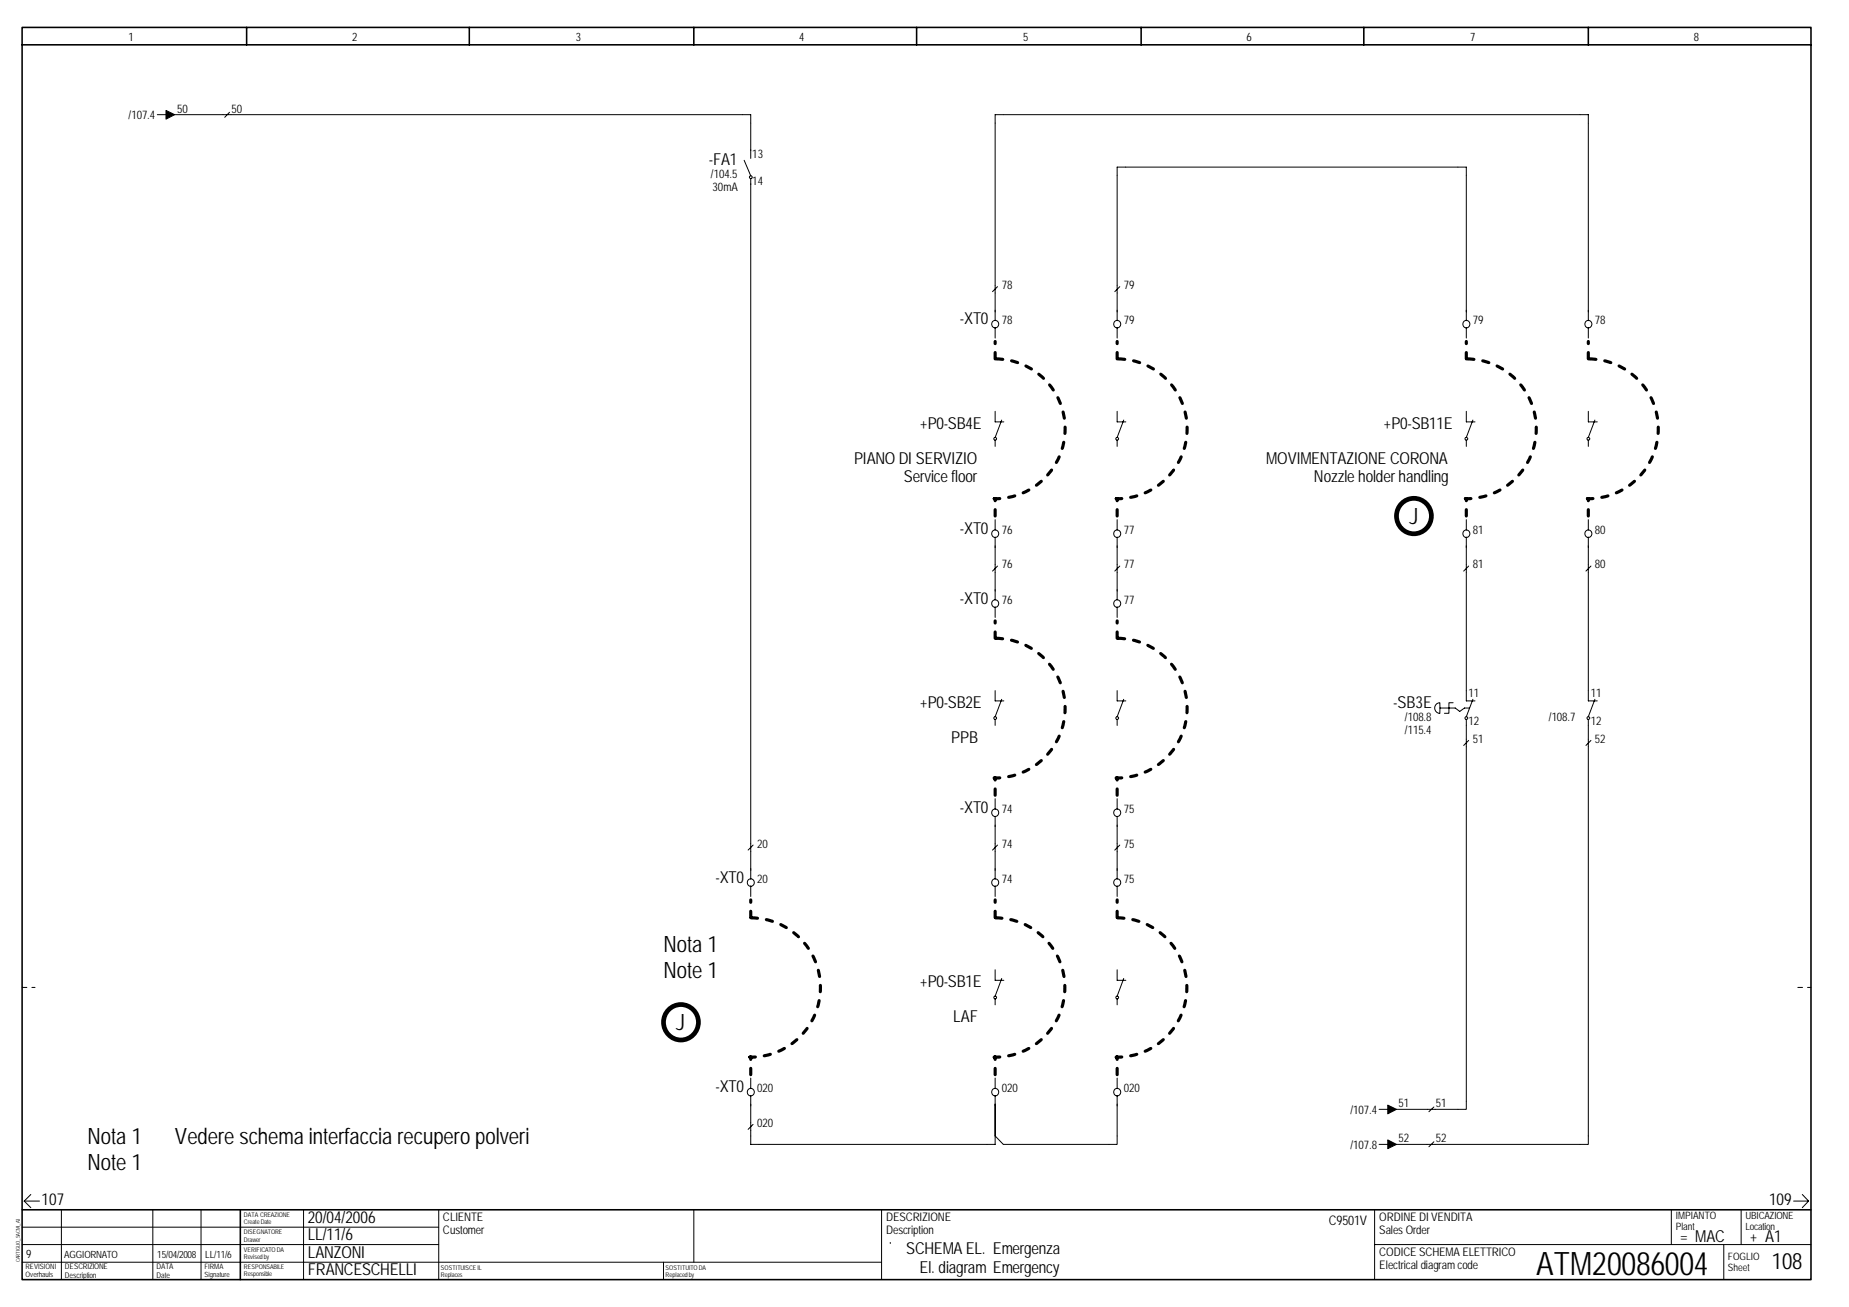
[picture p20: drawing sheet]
<svg xmlns="http://www.w3.org/2000/svg" width="297mm" height="210mm" viewBox="0 0 297 210" stroke-linecap="round" stroke-linejoin="round" font-family="sans-serif">
<defs><g id="words">
<text font-size="5.2" x="246.8" y="204.7">ATM20086004</text>
<g font-size="3.6">
<text x="226.4" y="84.2">J</text>
<text x="106.6" y="153">Nota 1</text>
<text x="106.6" y="157.1">Note 1</text>
<text x="108.6" y="165.5">J</text>
<text x="14.1" y="183.8">Nota 1</text>
<text x="28.1" y="183.8">Vedere schema interfaccia recupero polveri</text>
<text x="14.1" y="187.9">Note 1</text>
<text x="284.6" y="203.7">108</text>
</g>
<g font-size="2.7">
<text x="113.9" y="26.5">-FA1</text>
<text x="154.2" y="52">-XT0</text>
<text x="147.8" y="68.9">+P0-SB4E</text>
<text x="222.3" y="68.9">+P0-SB11E</text>
<text x="137.2" y="74.5">PIANO DI SERVIZIO</text>
<text x="145.2" y="77.4">Service floor</text>
<text x="203.4" y="74.5">MOVIMENTAZIONE CORONA</text>
<text x="211.1" y="77.4">Nozzle holder handling</text>
<text x="154.2" y="85.7">-XT0</text>
<text x="154.2" y="96.9">-XT0</text>
<text x="147.8" y="113.7">+P0-SB2E</text>
<text x="223.8" y="113.7">-SB3E</text>
<text x="152.8" y="119.3">PPB</text>
<text x="154.2" y="130.5">-XT0</text>
<text x="114.9" y="141.7">-XT0</text>
<text x="147.8" y="158.6">+P0-SB1E</text>
<text x="153.1" y="164.2">LAF</text>
<text x="114.9" y="175.4">-XT0</text>
<text x="6.7" y="193.6">107</text>
<text x="49.4" y="196.4">20/04/2006</text>
<text x="284.2" y="193.6">109</text>
<text x="49.4" y="202">LANZONI</text>
<text x="49.4" y="199.2">LL/11/6</text>
<text x="145.6" y="201.4">SCHEMA EL. Emergenza</text>
<text x="49.4" y="204.8">FRANCESCHELLI</text>
<text x="147.7" y="204.4">El. diagram Emergency</text>
</g>
<g font-size="2.6">
<text x="269.9" y="199.5">= MAC</text>
<text x="281.1" y="199.5">+ A1</text>
</g>
<text font-size="2.1" x="213.5" y="196.7">C9501V</text>
<g font-size="1.9">
<text x="20.7" y="6.5">1</text>
<text x="56.6" y="6.5">2</text>
<text x="92.5" y="6.5">3</text>
<text x="128.4" y="6.5">4</text>
<text x="164.4" y="6.5">5</text>
<text x="200.3" y="6.5">6</text>
<text x="236.2" y="6.5">7</text>
<text x="272.1" y="6.5">8</text>
<text x="20.7" y="19.1">/107.4</text>
<text x="28.4" y="18.1">50</text>
<text x="37.2" y="18.1">50</text>
<text x="114.2" y="28.6">/104.5</text>
<text x="120.9" y="25.4">13</text>
<text x="120.9" y="29.7">14</text>
<text x="114.5" y="30.7">30mA</text>
<text x="160.9" y="46.5">78</text>
<text x="180.5" y="46.5">79</text>
<text x="160.9" y="52">78</text>
<text x="180.5" y="52">79</text>
<text x="236.6" y="52">79</text>
<text x="256.2" y="52">78</text>
<text x="160.9" y="85.7">76</text>
<text x="180.5" y="85.7">77</text>
<text x="236.6" y="85.7">81</text>
<text x="256.2" y="85.7">80</text>
<text x="160.9" y="91.3">76</text>
<text x="180.5" y="91.3">77</text>
<text x="236.6" y="91.3">81</text>
<text x="256.2" y="91.3">80</text>
<text x="160.9" y="96.9">76</text>
<text x="180.5" y="96.9">77</text>
<text x="235.9" y="111.9">11</text>
<text x="255.5" y="112">11</text>
<text x="225.7" y="115.8">/108.8</text>
<text x="225.7" y="117.9">/115.4</text>
<text x="235.9" y="116.5">12</text>
<text x="236.6" y="119.3">51</text>
<text x="248.8" y="115.8">/108.7</text>
<text x="255.5" y="116.5">12</text>
<text x="256.2" y="119.3">52</text>
<text x="160.9" y="130.5">74</text>
<text x="180.5" y="130.5">75</text>
<text x="121.6" y="136.1">20</text>
<text x="160.9" y="136.1">74</text>
<text x="180.5" y="136.1">75</text>
<text x="121.6" y="141.7">20</text>
<text x="160.9" y="141.7">74</text>
<text x="180.5" y="141.7">75</text>
<text x="121.6" y="175.4">020</text>
<text x="160.9" y="175.4">020</text>
<text x="180.5" y="175.4">020</text>
<text x="216.9" y="178.8">/107.4</text>
<text x="224.7" y="177.8">51</text>
<text x="230.6" y="177.8">51</text>
<text x="121.6" y="181">020</text>
<text x="216.9" y="184.5">/107.8</text>
<text x="224.7" y="183.4">52</text>
<text x="230.6" y="183.4">52</text>
<text x="71.2" y="196">CLIENTE</text>
<text x="142.3" y="196">DESCRIZIONE</text>
<text x="221.5" y="196">ORDINE DI VENDITA</text>
<text x="4.2" y="202">9</text>
<text x="71.2" y="198.2">Customer</text>
<text x="142.3" y="198.2">Description</text>
<text x="221.5" y="201.7">CODICE SCHEMA ELETTRICO</text>
<text x="221.5" y="203.8">Electrical diagram code</text>
<text x="221.5" y="198.2">Sales Order</text>
</g>
<g font-size="1.6">
<text x="269.2" y="195.7">IMPIANTO</text>
<text x="269.2" y="197.5">Plant</text>
<text x="280.4" y="195.7">UBICAZIONE</text>
<text x="280.4" y="197.5">Location</text>
<text x="10.3" y="202">AGGIORNATO</text>
<text x="25.3" y="202">15/04/2008</text>
<text x="33" y="202">LL/11/6</text>
<text x="277.6" y="202.4">FOGLIO</text>
<text x="277.6" y="204.2">Sheet</text>
</g>
<g font-size="1.3">
<text x="10.4" y="203.8">DESCRIZIONE</text>
<text x="25.1" y="203.8">DATA</text>
<text x="10.4" y="205.3">Description</text>
<text x="25.1" y="205.3">Date</text>
</g>
<g font-size="1.2">
<text x="4.1" y="203.8">REVISIONI</text>
<text x="32.8" y="203.8">FIRMA</text>
<text x="4.1" y="205.1">Overhauls</text>
<text x="32.8" y="205.1">Signature</text>
</g>
<g font-size="1">
<text x="39.2" y="195.4">DATA CREAZIONE</text>
<text x="39.2" y="196.6">Create Date</text>
<text x="39.2" y="198.2">DISEGNATORE</text>
<text x="39.2" y="199.4">Drawer</text>
<text x="39.2" y="201">VERIFICATO DA</text>
<text x="39.2" y="202.2">Revised by</text>
<text x="39.2" y="203.8">RESPONSABILE</text>
<text x="70.8" y="203.9">SOSTITUISCE IL</text>
<text x="106.9" y="203.9">SOSTITUITO DA</text>
<text x="39.2" y="205">Responsible</text>
<text x="70.8" y="205.1">Replaces</text>
<text x="106.9" y="205.1">Replaced by</text>
</g>
<text font-size=".8" x="3.2" y="202.8" transform="rotate(-90 3.2 202.8)">CARTIGLIO_SACMI_A3</text>
</g></defs>
<path d="M3.6 4.4h287.3v201.1h-287.3zM3.6 7.2h287.3M39.6 4.4v2.8M75.4 4.4v2.8M111.5 4.4v2.8M147.3 4.4v2.8M183.3 4.4v2.8M219.1 4.4v2.8M255.2 4.4v2.8M3.6 194.3h287.3M38.6 194.3v11.2" fill="none" stroke="#000" stroke-width=".25"/>
<g fill="none" stroke="#000" stroke-width=".16">
<path d="M3.6 197.1h66.9M3.6 199.9h66.9M3.9 192.9l1 1.1M3.9 192.9h2.4M4.9 191.8l-1 1.1M9.9 194.3v11.2M24.6 194.3v11.2M32.3 194.3v11.2M48.8 194.3v11.2M70.5 194.3v11.2M111.5 194.3v8.4M288.1 192.9h2.5"/>
<path d="M289.5 191.8l1.1 1.1M290.6 192.9l-1.1 1.1M3.6 202.7h138M106.6 202.7v2.8"/>
</g>
<path d="M3.6 158.6h2M288.8 158.6h2.1" fill="none" stroke="#000" stroke-width=".16" stroke-dasharray=".8 .8"/>
<path d="M113.9 195h26v7h-26z" fill="#fff"/>
<g fill="none" stroke="#000" stroke-width=".16">
<path d="M25.3 18.4h2.1M28 18.4h92.6v7M36.9 18l-.8 .8M119.5 25.7l1.1 2.5M120.6 28.7v112.5M159.9 51.5v-33.1h95.3v33.1M159.9 52.6v1.7M160.2 46l-.8 .8M179.5 51.5v-24.7h56.1v24.7M179.5 52.6v1.7M179.9 46l-.8 .8M235.6 52.6v1.7"/>
<path d="M255.2 52.6v1.7M159.9 66.1v1.7h1.4M159.9 70.7v1M160.9 67.5l-1 2.8M179.5 66.1v1.7h1.4M179.5 70.7v1M180.5 67.5l-1 2.8M235.6 66.1v1.7h1.4M235.6 70.7v1M236.6 67.5l-1 2.8M255.2 66.1v1.7h1.4M255.2 70.7v1"/>
<path d="M256.2 67.5l-1 2.8M159.9 83.5v1.6M159.9 86.3v10M159.9 97.5v1.7M160.2 90.9l-.8 .8M179.5 83.5v1.6M179.5 86.3v10M179.5 97.5v1.7M179.9 90.9l-.8 .8M235.6 83.5v1.6M235.6 86.3v26.3h1.4M235.9 90.9l-.8 .8"/>
<path d="M255.2 83.5v1.6M255.2 86.3v26.3h1.4M255.6 90.9l-.8 .8M159.9 110.9v1.7h1.4M159.9 115.5v1M160.9 112.3l-1 2.8M179.5 110.9v1.7h1.4M179.5 115.5v1M180.5 112.3l-1 2.8M230.7 113.1l.6-.2v1.7a.87 .87 0 0 1-.8-.6 .87 .87 0 0 1 .2-.9zM231.3 113.7h2.5l.7 .6 .8-.6h.8M233.4 112.9h-.6v1.7h-.8"/>
<path d="M235.6 115.5v62.7h-11.3M235.9 118.9l-.8 .8M236.6 112.3l-1 2.8M255.2 115.5v68.3h-30.9M255.6 118.9l-.8 .8M256.2 112.3l-1 2.8M121 135.7l-.8 .8M159.9 128.3v1.7M159.9 131.1v10.1M160.2 135.7l-.8 .8M179.5 128.3v1.7M179.5 131.1v10.1"/>
<path d="M179.9 135.7l-.8 .8M120.6 142.3v1.7M159.9 142.3v1.7M159.9 155.7v1.7h1.4M160.9 157.1l-1 2.9M179.5 142.3v1.7M179.5 155.7v1.7h1.4M180.5 157.1l-1 2.9M120.6 173.1v1.7M120.6 175.9v7.9h39.3v-1.4M159.9 160.4v1M159.9 173.1v1.7"/>
<path d="M159.9 175.9v1.7M179.5 175.9v7.9h-18.3l-1.3-1.4M179.5 160.4v1M179.5 173.1v1.7M221.5 178.2h2.1M230.4 177.8l-.9 .7M121 180.6l-.8 .8M141.6 194.3v11.2M143 199.5h.1M159.9 182.4v-5.1v5.1M220.8 199.9h70.1M220.8 194.3v11.2"/>
<path d="M221.5 183.8h2.1M230.4 183.4l-.9 .8M268.5 194.3v5.6M276.9 199.9v5.6M279.7 194.3v5.6"/>
<circle cx="120.6" cy="28.5" r=".22"/>
<circle cx="159.9" cy="52" r=".58"/>
<circle cx="179.5" cy="52" r=".58"/>
<circle cx="235.5" cy="52" r=".58"/>
<circle cx="255.2" cy="52" r=".58"/>
<circle cx="159.9" cy="70.5" r=".22"/>
<circle cx="179.5" cy="70.5" r=".22"/>
<circle cx="235.6" cy="70.5" r=".22"/>
<circle cx="255.2" cy="70.5" r=".22"/>
<circle cx="159.9" cy="96.9" r=".58"/>
<circle cx="159.9" cy="85.7" r=".58"/>
<circle cx="179.5" cy="96.9" r=".58"/>
<circle cx="179.5" cy="85.7" r=".58"/>
<circle cx="235.5" cy="85.7" r=".58"/>
<circle cx="255.2" cy="85.7" r=".58"/>
<circle cx="159.9" cy="115.3" r=".22"/>
<circle cx="179.5" cy="115.3" r=".22"/>
<circle cx="235.6" cy="115.3" r=".22"/>
<circle cx="255.2" cy="115.3" r=".22"/>
<circle cx="159.9" cy="130.5" r=".58"/>
<circle cx="179.5" cy="130.5" r=".58"/>
<circle cx="120.6" cy="141.7" r=".58"/>
<circle cx="159.9" cy="141.7" r=".58"/>
<circle cx="179.5" cy="141.7" r=".58"/>
<circle cx="120.6" cy="175.4" r=".58"/>
<circle cx="159.9" cy="175.4" r=".58"/>
<circle cx="159.9" cy="160.2" r=".22"/>
<circle cx="179.5" cy="175.4" r=".58"/>
<circle cx="179.5" cy="160.2" r=".22"/>
</g>
<g fill="#000" stroke="#000" stroke-width=".16">
<path d="M26.7 17.7l1.4 .7-1.4 .7z" fill-rule="evenodd"/>
<path d="M222.9 177.5l1.4 .7-1.4 .7z" fill-rule="evenodd"/>
<path d="M222.9 183.1l1.4 .7-1.4 .7z" fill-rule="evenodd"/>
</g>
<g fill="none" stroke="#000" stroke-width=".51" stroke-dasharray="1 1.4">
<path d="M159.9 57.6v-2.8M179.5 57.6v-2.8M235.6 57.6v-2.8M255.2 57.6v-2.8M159.8 80.1h-.1a11.2 11.2 0 0 0 11.4-11.2 11.2 11.2 0 0 0-11.4-11.3h.1M159.9 82.9v-2.8M179.4 80.1h-.1a11.2 11.2 0 0 0 11.4-11.2 11.2 11.2 0 0 0-11.4-11.3h.1M179.5 82.9v-2.8M235.5 80.1h-.1a11.2 11.2 0 0 0 11.4-11.2 11.2 11.2 0 0 0-11.4-11.3h.1M235.6 82.9v-2.8M255.1 80.1h-.1a11.2 11.2 0 0 0 11.4-11.2 11.2 11.2 0 0 0-11.4-11.3h.1M255.2 82.9v-2.8"/>
<path d="M159.9 102.5v-2.8M179.5 102.5v-2.8M159.8 124.9h-.1a11.2 11.2 0 0 0 11.4-11.2 11.2 11.2 0 0 0-11.4-11.2h.1M159.9 127.7v-2.8M179.4 124.9h-.1a11.2 11.2 0 0 0 11.4-11.2 11.2 11.2 0 0 0-11.4-11.2h.1M179.5 127.7v-2.8M120.6 147.4v-2.9M159.9 147.4v-2.9M179.5 147.4v-2.9M120.6 169.8h-.1a11.2 11.2 0 0 0 11.3-11.2 11.2 11.2 0 0 0-11.3-11.2h.1M120.6 172.6v-2.8M159.8 169.8h-.1a11.2 11.2 0 0 0 11.4-11.2 11.2 11.2 0 0 0-11.4-11.2h.1"/>
<path d="M159.9 172.6v-2.8M179.4 169.8h-.1a11.2 11.2 0 0 0 11.4-11.2 11.2 11.2 0 0 0-11.4-11.2h.1M179.5 172.6v-2.8"/>
</g>
<g fill="none" stroke="#000" stroke-width=".76">
<circle cx="227.1" cy="82.9" r="2.82"/>
<circle cx="109.4" cy="164.2" r="2.82"/>
</g>
<use href="#words"/>
</svg>
